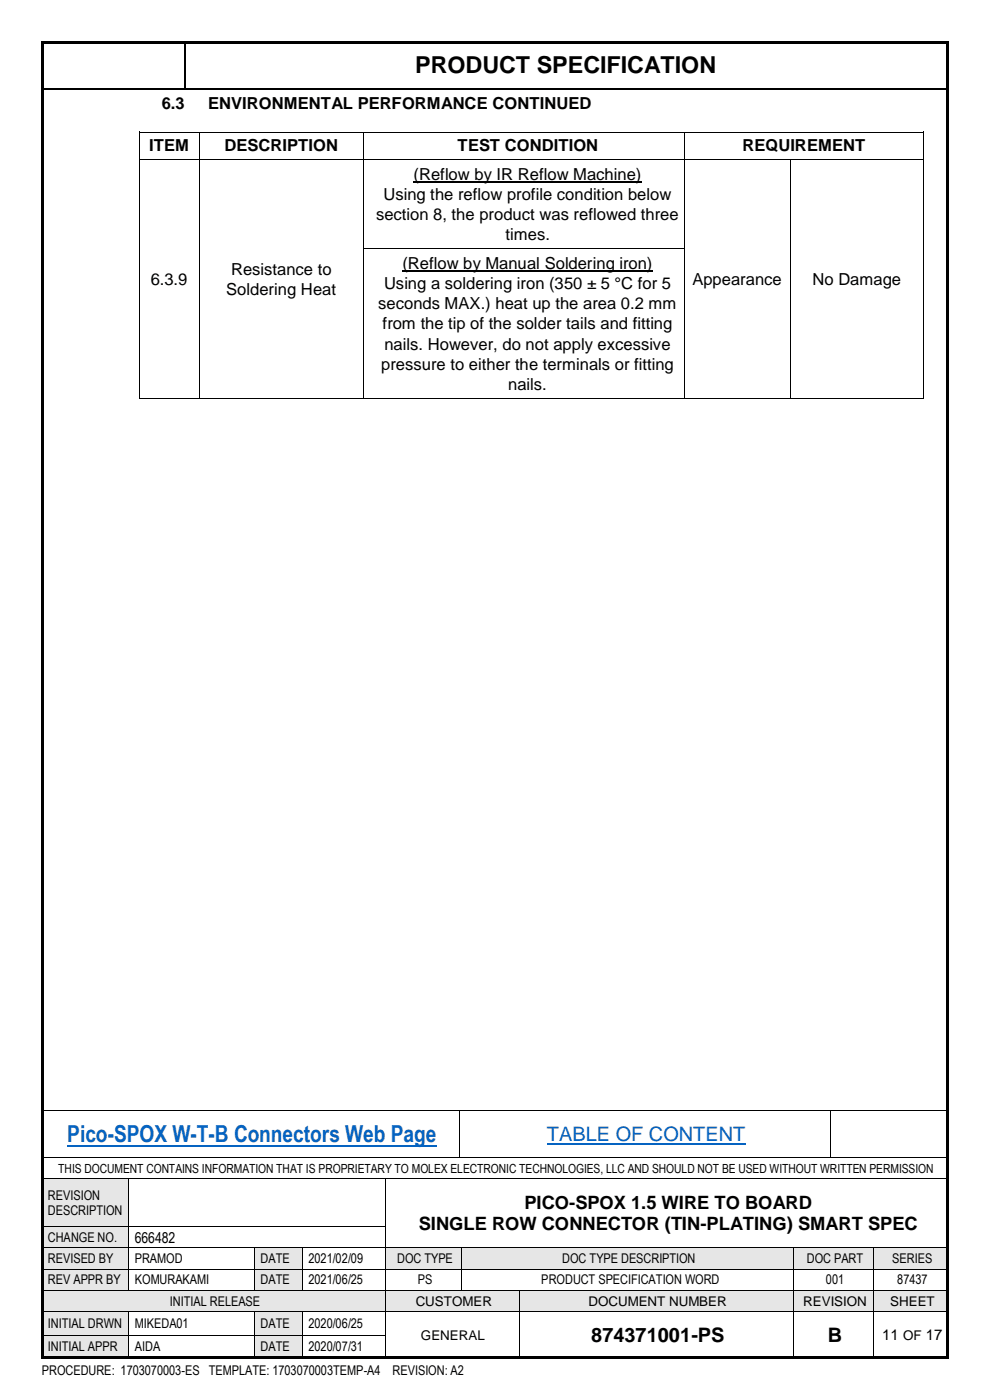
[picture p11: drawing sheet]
<svg xmlns="http://www.w3.org/2000/svg" width="210mm" height="297mm" viewBox="0 0 210 297" stroke-linecap="round" stroke-linejoin="round" font-family="sans-serif">
<defs><g id="words">
<text font-size="5" x="88.1" y="15.5">PRODUCT SPECIFICATION</text>
<text font-size="5" fill="#0563c1" x="14.3" y="242.4">Pico-SPOX W-T-B Connectors Web Page</text>
<text font-size="4.2" fill="#0563c1" x="116" y="242.1">TABLE OF CONTENT</text>
<g font-size="4.2">
<text x="125.4" y="284.7">874371001-PS</text>
<text x="175.6" y="284.7">B</text>
</g>
<g font-size="3.9">
<text x="111.2" y="256.5">PICO-SPOX 1.5 WIRE TO BOARD</text>
<text x="88.8" y="261">SINGLE ROW CONNECTOR (TIN-PLATING) SMART SPEC</text>
</g>
<g font-size="3.5">
<text x="34.3" y="23.1">6.3</text>
<text x="44.2" y="23.1">ENVIRONMENTAL PERFORMANCE CONTINUED</text>
<text x="31.7" y="32.1">ITEM</text>
<text x="47.6" y="32.1">DESCRIPTION</text>
<text x="97.1" y="32.1">TEST CONDITION</text>
<text x="157.5" y="32.1">REQUIREMENT</text>
<text x="87.7" y="38.1">(Reflow by IR Reflow Machine)</text>
<text x="79.8" y="46.7">section 8, the product was reflowed three</text>
<text x="81.3" y="42.4">Using the reflow profile condition below</text>
<text x="107.2" y="51">times.</text>
<text x="49" y="58.3">Resistance to</text>
<text x="85.4" y="57">(Reflow by Manual Soldering iron)</text>
<text x="32" y="60.4">6.3.9</text>
<text x="48" y="62.6">Soldering Heat</text>
<text x="80.2" y="65.6">seconds MAX.) heat up the area 0.2 mm</text>
<text x="81.5" y="61.3">Using a soldering iron (350 ± 5 °C for 5</text>
<text x="146.9" y="60.5">Appearance</text>
<text x="172.4" y="60.5">No Damage</text>
<text x="81.2" y="69.9">from the tip of the solder tails and fitting</text>
<text x="81.6" y="74.2">nails. However, do not apply excessive</text>
<text x="80.9" y="78.5">pressure to either the terminals or fitting</text>
<text x="107.8" y="82.8">nails.</text>
</g>
<g font-size="3.2">
<text x="28.6" y="263.6">666482</text>
<text x="187.1" y="284.3">11 OF 17</text>
</g>
<g font-size="2.8">
<text x="10.2" y="254.5">REVISION</text>
<text x="10.2" y="257.8">DESCRIPTION</text>
<text x="10.2" y="263.5">CHANGE NO.</text>
<text x="10.2" y="268">REVISED BY</text>
<text x="28.6" y="268">PRAMOD</text>
<text x="55.3" y="268">DATE</text>
<text x="65.4" y="268">2021/02/09</text>
<text x="84.3" y="268">DOC TYPE</text>
<text x="119.3" y="268">DOC TYPE DESCRIPTION</text>
<text x="171.1" y="268">DOC PART</text>
<text x="189.3" y="268">SERIES</text>
<text x="10.2" y="272.5">REV APPR BY</text>
<text x="28.6" y="272.5">KOMURAKAMI</text>
<text x="55.3" y="272.5">DATE</text>
<text x="65.4" y="272.5">2021/06/25</text>
<text x="88.6" y="272.5">PS</text>
<text x="114.8" y="272.5">PRODUCT SPECIFICATION WORD</text>
<text x="175.2" y="272.5">001</text>
<text x="190.3" y="272.5">87437</text>
<text x="10.2" y="281.8">INITIAL DRWN</text>
<text x="28.6" y="281.8">MIKEDA01</text>
<text x="36" y="277">INITIAL RELEASE</text>
<text x="55.3" y="281.8">DATE</text>
<text x="65.4" y="281.8">2020/06/25</text>
<text x="88.2" y="277">CUSTOMER</text>
<text x="124.9" y="277">DOCUMENT NUMBER</text>
<text x="170.4" y="277">REVISION</text>
<text x="188.8" y="277">SHEET</text>
<text x="10.2" y="286.7">INITIAL APPR</text>
<text x="28.6" y="286.7">AIDA</text>
<text x="55.3" y="286.7">DATE</text>
<text x="65.4" y="286.7">2020/07/31</text>
<text x="89.3" y="284.2">GENERAL</text>
<text x="8.9" y="291.8">PROCEDURE: 1703070003-ES TEMPLATE: 1703070003TEMP-A4</text>
<text x="83.3" y="291.8">REVISION: A2</text>
</g>
<text font-size="2.7" x="12.4" y="248.8">THIS DOCUMENT CONTAINS INFORMATION THAT IS PROPRIETARY TO MOLEX ELECTRONIC TECHNOLOGIES, LLC AND SHOULD NOT BE USED WITHOUT WRITTEN PERMISSION</text>
</g></defs>
<g fill="#000">
<path d="M39 8.9h.3v.2h-.3z" fill-rule="evenodd"/>
<path d="M39 18.7h.3v.3h-.3z" fill-rule="evenodd"/>
<path d="M97.4 235.5h.2v.2h-.2z" fill-rule="evenodd"/>
<path d="M176 235.5h.2v.2h-.2z" fill-rule="evenodd"/>
<path d="M97.4 245.5h.2v.2h-.2z" fill-rule="evenodd"/>
<path d="M176 245.5h.2v.2h-.2z" fill-rule="evenodd"/>
</g>
<path d="M8.8 18.8h30.2M39.2 9.1v9.6M39.3 18.8h161.6" fill="none" stroke="#000" stroke-width=".34"/>
<path d="M14.3 243h78.3" fill="none" stroke="#0563c1" stroke-width=".38"/>
<path d="M116 242.7h42.1" fill="none" stroke="#0563c1" stroke-width=".3"/>
<path d="M8.9 235.6h88.5M97.5 235.7v9.8M97.6 235.6h78.4M176.1 235.7v9.8M176.2 235.6h24.9M8.9 245.6h88.5M97.6 245.6h78.4M176.2 245.6h24.9" fill="none" stroke="#000" stroke-width=".21"/>
<g fill="#e6e6e6">
<path d="M8.9 250.2h18.3v10h-18.3z" fill-rule="evenodd"/>
<path d="M10.2 252h16.4v3.2h-16.4z" fill-rule="evenodd"/>
<path d="M10.2 255.2h16.4v3.2h-16.4z" fill-rule="evenodd"/>
</g>
<path d="M8.9 250.1h18.3M27.3 250.2v10M27.4 250.1h54.4M81.8 250.2v10M81.9 250.1h119.2" fill="none" stroke="#000" stroke-width=".21"/>
<g fill="#000">
<path d="M27.2 250h.2v.2h-.2z" fill-rule="evenodd"/>
<path d="M81.8 250h.1v.2h-.1z" fill-rule="evenodd"/>
</g>
<g fill="#e6e6e6">
<path d="M8.9 260.3h18.3v4.4h-18.3z" fill-rule="evenodd"/>
<path d="M10.2 260.9h16.4v3.3h-16.4z" fill-rule="evenodd"/>
</g>
<path d="M8.9 260.3h18.3M27.3 260.3v4.4M27.4 260.3h54.4M81.8 260.3v4.4" fill="none" stroke="#000" stroke-width=".21"/>
<g fill="#000">
<path d="M27.2 260.2h.2v.1h-.2z" fill-rule="evenodd"/>
<path d="M81.8 260.2h.1v.1h-.1z" fill-rule="evenodd"/>
</g>
<g fill="#e6e6e6">
<path d="M8.9 264.9h18.3v4.3h-18.3z" fill-rule="evenodd"/>
<path d="M10.2 265.4h16.4v3.2h-16.4z" fill-rule="evenodd"/>
</g>
<g fill="#fff">
<path d="M27.4 264.9h26.5v4.3h-26.5z" fill-rule="evenodd"/>
<path d="M28.6 265.4h24.7v3.2h-24.7z" fill-rule="evenodd"/>
</g>
<g fill="#e6e6e6">
<path d="M54.1 264.9h10v4.3h-10z" fill-rule="evenodd"/>
<path d="M55.3 265.4h8.1v3.2h-8.1z" fill-rule="evenodd"/>
<path d="M82 264.9h15.9v4.3h-15.9z" fill-rule="evenodd"/>
<path d="M83.2 265.4h14v3.2h-14z" fill-rule="evenodd"/>
<path d="M98.1 264.9h70.2v4.3h-70.2z" fill-rule="evenodd"/>
<path d="M99.2 265.4h68.4v3.2h-68.4z" fill-rule="evenodd"/>
<path d="M168.4 264.9h16.9v4.3h-16.9z" fill-rule="evenodd"/>
<path d="M169.6 265.4h15.1v3.2h-15.1z" fill-rule="evenodd"/>
<path d="M185.5 264.9h15.6v4.3h-15.6z" fill-rule="evenodd"/>
<path d="M186.7 265.4h13.7v3.2h-13.7z" fill-rule="evenodd"/>
</g>
<g fill="none" stroke="#000" stroke-width=".21">
<path d="M8.9 264.7h18.3M27.3 264.8v4.4M27.4 264.7h26.5M54 264.8v4.4M54.1 264.7h10M64.1 264.8v4.4M64.2 264.7h17.6M81.8 264.8v4.4M81.9 264.7h15.9M97.9 264.8v4.4M98 264.7h70.3M168.4 264.8v4.4"/>
<path d="M168.4 264.7h16.9M185.4 264.8v4.4M185.5 264.7h15.6"/>
</g>
<g fill="#000">
<path d="M27.2 264.7h.2v.1h-.2z" fill-rule="evenodd"/>
<path d="M53.9 264.7h.2v.1h-.2z" fill-rule="evenodd"/>
<path d="M64.1 264.7h.1v.1h-.1z" fill-rule="evenodd"/>
<path d="M81.8 264.7h.1v.1h-.1z" fill-rule="evenodd"/>
<path d="M97.8 264.7h.2v.1h-.2z" fill-rule="evenodd"/>
<path d="M168.3 264.7h.1v.1h-.1z" fill-rule="evenodd"/>
<path d="M185.3 264.7h.2v.1h-.2z" fill-rule="evenodd"/>
</g>
<g fill="#e6e6e6">
<path d="M8.9 269.4h18.3v4.3h-18.3z" fill-rule="evenodd"/>
<path d="M10.2 269.9h16.4v3.2h-16.4z" fill-rule="evenodd"/>
</g>
<g fill="#fff">
<path d="M27.4 269.4h26.5v4.3h-26.5z" fill-rule="evenodd"/>
<path d="M28.6 269.9h24.7v3.2h-24.7z" fill-rule="evenodd"/>
</g>
<g fill="#e6e6e6">
<path d="M54.1 269.4h10v4.3h-10z" fill-rule="evenodd"/>
<path d="M55.3 269.9h8.1v3.2h-8.1z" fill-rule="evenodd"/>
</g>
<g fill="#fff">
<path d="M64.3 269.4h17.5v4.3h-17.5z" fill-rule="evenodd"/>
<path d="M65.4 269.9h15.7v3.2h-15.7z" fill-rule="evenodd"/>
</g>
<g fill="none" stroke="#000" stroke-width=".21">
<path d="M8.9 269.3h18.3M27.3 269.4v4.3M27.4 269.3h26.5M54 269.4v4.3M54.1 269.3h10M64.1 269.4v4.3M64.2 269.3h17.6M81.8 269.4v4.3M81.9 269.3h15.9M97.9 269.4v4.3M98 269.3h70.3M168.4 269.4v4.3"/>
<path d="M168.4 269.3h16.9M185.4 269.4v4.3M185.5 269.3h15.6"/>
</g>
<g fill="#000">
<path d="M27.2 269.2h.2v.2h-.2z" fill-rule="evenodd"/>
<path d="M53.9 269.2h.2v.2h-.2z" fill-rule="evenodd"/>
<path d="M64.1 269.2h.1v.2h-.1z" fill-rule="evenodd"/>
<path d="M81.8 269.2h.1v.2h-.1z" fill-rule="evenodd"/>
<path d="M97.8 269.2h.2v.2h-.2z" fill-rule="evenodd"/>
<path d="M168.3 269.2h.1v.2h-.1z" fill-rule="evenodd"/>
<path d="M185.3 269.2h.2v.2h-.2z" fill-rule="evenodd"/>
</g>
<g fill="#e6e6e6">
<path d="M8.9 273.8h72.9v4.4h-72.9z" fill-rule="evenodd"/>
<path d="M10.2 274.4h70.9v3.2h-70.9z" fill-rule="evenodd"/>
<path d="M82 273.8h28.1v4.4h-28.1z" fill-rule="evenodd"/>
<path d="M83.2 274.4h26.2v3.3h-26.2z" fill-rule="evenodd"/>
<path d="M110.3 273.8h58v4.4h-58z" fill-rule="evenodd"/>
<path d="M111.5 274.4h56.1v3.3h-56.1z" fill-rule="evenodd"/>
<path d="M168.4 273.8h16.9v4.4h-16.9z" fill-rule="evenodd"/>
<path d="M169.6 274.4h15.1v3.3h-15.1z" fill-rule="evenodd"/>
<path d="M185.5 273.8h15.6v4.4h-15.6z" fill-rule="evenodd"/>
<path d="M186.7 274.4h13.7v3.3h-13.7z" fill-rule="evenodd"/>
</g>
<g fill="none" stroke="#000" stroke-width=".21">
<path d="M8.9 273.8h18.3M27.4 273.8h26.5M54.1 273.8h10M64.2 273.8h17.6M81.8 273.8v4.4M81.9 273.8h15.9M98 273.8h12.1M110.2 273.8v4.4M110.3 273.8h58M168.4 273.8v4.4M168.4 273.8h16.9M185.4 273.8v4.4"/>
<path d="M185.5 273.8h15.6"/>
</g>
<g fill="#000">
<path d="M27.2 273.7h.2v.1h-.2z" fill-rule="evenodd"/>
<path d="M53.9 273.7h.2v.1h-.2z" fill-rule="evenodd"/>
<path d="M64.1 273.7h.1v.1h-.1z" fill-rule="evenodd"/>
<path d="M81.8 273.7h.1v.1h-.1z" fill-rule="evenodd"/>
<path d="M97.8 273.7h.2v.1h-.2z" fill-rule="evenodd"/>
<path d="M110.1 273.7h.2v.1h-.2z" fill-rule="evenodd"/>
<path d="M168.3 273.7h.1v.1h-.1z" fill-rule="evenodd"/>
<path d="M185.3 273.7h.2v.1h-.2z" fill-rule="evenodd"/>
</g>
<g fill="#e6e6e6">
<path d="M8.9 278.3h18.3v5h-18.3z" fill-rule="evenodd"/>
<path d="M10.2 279.2h16.4v3.2h-16.4z" fill-rule="evenodd"/>
<path d="M54.1 278.3h10v5h-10z" fill-rule="evenodd"/>
<path d="M55.3 279.2h8.1v3.2h-8.1z" fill-rule="evenodd"/>
</g>
<g fill="#fff">
<path d="M110.3 278.3h58v9.7h-58z" fill-rule="evenodd"/>
<path d="M111.5 280.7h56.1v4.9h-56.1z" fill-rule="evenodd"/>
<path d="M168.4 278.3h16.9v9.7h-16.9z" fill-rule="evenodd"/>
<path d="M169.6 280.7h15.1v4.9h-15.1z" fill-rule="evenodd"/>
<path d="M185.5 278.3h15.6v9.7h-15.6z" fill-rule="evenodd"/>
<path d="M186.7 281.3h13.7v3.7h-13.7z" fill-rule="evenodd"/>
</g>
<g fill="none" stroke="#000" stroke-width=".21">
<path d="M8.9 278.2h18.3M27.3 278.3v5M27.4 278.2h26.5M54 278.3v5M54.1 278.2h10M64.1 278.3v5M64.2 278.2h17.6M81.8 278.3v5M81.9 278.2h28.2M110.2 278.3v5M110.3 278.2h58M168.4 278.3v5"/>
<path d="M168.4 278.2h16.9M185.4 278.3v5M185.5 278.2h15.6"/>
</g>
<g fill="#000">
<path d="M27.2 278.2h.2v.1h-.2z" fill-rule="evenodd"/>
<path d="M53.9 278.2h.2v.1h-.2z" fill-rule="evenodd"/>
<path d="M64.1 278.2h.1v.1h-.1z" fill-rule="evenodd"/>
<path d="M81.8 278.2h.1v.1h-.1z" fill-rule="evenodd"/>
<path d="M110.1 278.2h.2v.1h-.2z" fill-rule="evenodd"/>
<path d="M168.3 278.2h.1v.1h-.1z" fill-rule="evenodd"/>
<path d="M185.3 278.2h.2v.1h-.2z" fill-rule="evenodd"/>
</g>
<g fill="#e6e6e6">
<path d="M8.9 283.4h18.3v4.6h-18.3z" fill-rule="evenodd"/>
<path d="M10.2 284.1h16.4v3.3h-16.4z" fill-rule="evenodd"/>
<path d="M54.1 283.4h10v4.6h-10z" fill-rule="evenodd"/>
<path d="M55.3 284.1h8.1v3.3h-8.1z" fill-rule="evenodd"/>
</g>
<g fill="none" stroke="#000" stroke-width=".21">
<path d="M29.6 28.9v4.8M29.6 34.6v18M29.6 28h12.6M29.6 33.8h12.6M42.3 28.9v4.8M42.3 34.6v18M42.3 28h34.8M42.3 33.8h34.8M77.2 28.9v4.8M77.2 34.6v18M77.3 28h67.8M77.3 33.8h67.8"/>
<path d="M145.1 28.9v4.8M145.1 34.6v18M145.2 28h50.7M145.2 33.8h22.4M167.7 34.6v18M167.8 33.8h28.1M196 28.9v4.8M196 34.6v18M29.6 53.5v30.9M42.3 53.5v30.9M77.2 53.5v30.9M77.3 52.7h67.8"/>
<path d="M145.1 53.5v30.9M167.7 53.5v30.9M196 53.5v30.9M29.6 84.5h12.6M42.3 84.5h34.8M77.3 84.5h67.8M145.2 84.5h22.4M167.8 84.5h28.1M8.9 283.3h18.3M27.3 283.4v4.6M27.4 283.3h26.5M54 283.4v4.6"/>
<path d="M54.1 283.3h10M64.1 283.4v4.6M64.2 283.3h17.6M81.8 283.4v4.6M110.2 283.4v4.6M168.4 283.4v4.6M185.4 283.4v4.6"/>
</g>
<g fill="#000">
<path d="M8.8 8.8h.5v.5h-.5z" fill-rule="evenodd"/>
<path d="M8.8 8.8h.5v.5h-.5z" fill-rule="evenodd"/>
<path d="M9.3 8.8h191.4v.5h-191.4z" fill-rule="evenodd"/>
<path d="M200.7 8.8h.6v.5h-.6z" fill-rule="evenodd"/>
<path d="M200.7 8.8h.6v.5h-.6z" fill-rule="evenodd"/>
<path d="M29.5 27.9h.1v1h-.1z" fill-rule="evenodd"/>
<path d="M29.5 27.9h.1v.2h-.1z" fill-rule="evenodd"/>
<path d="M29.5 33.7h.1v.9h-.1z" fill-rule="evenodd"/>
<path d="M42.2 28.1h.1v.8h-.1z" fill-rule="evenodd"/>
<path d="M42.2 27.9h.1v.2h-.1z" fill-rule="evenodd"/>
<path d="M42.2 33.7h.1v.9h-.1z" fill-rule="evenodd"/>
<path d="M77.1 28.1h.2v.8h-.2z" fill-rule="evenodd"/>
<path d="M77.1 27.9h.2v.2h-.2z" fill-rule="evenodd"/>
<path d="M77.1 33.7h.2v.9h-.2z" fill-rule="evenodd"/>
<path d="M145.1 28.1h.1v.8h-.1z" fill-rule="evenodd"/>
<path d="M145.1 27.9h.1v.2h-.1z" fill-rule="evenodd"/>
<path d="M145.1 33.7h.1v.9h-.1z" fill-rule="evenodd"/>
<path d="M167.6 33.9h.2v.7h-.2z" fill-rule="evenodd"/>
<path d="M167.6 33.7h.2v.2h-.2z" fill-rule="evenodd"/>
<path d="M195.9 27.9h.1v1h-.1z" fill-rule="evenodd"/>
<path d="M195.9 27.9h.1v.2h-.1z" fill-rule="evenodd"/>
<path d="M195.9 33.7h.1v.9h-.1z" fill-rule="evenodd"/>
<path d="M29.5 52.6h.1v.9h-.1z" fill-rule="evenodd"/>
<path d="M42.2 52.6h.1v.9h-.1z" fill-rule="evenodd"/>
<path d="M77.1 52.6h.2v.9h-.2z" fill-rule="evenodd"/>
<path d="M145.1 52.6h.1v.9h-.1z" fill-rule="evenodd"/>
<path d="M167.6 52.6h.2v.9h-.2z" fill-rule="evenodd"/>
<path d="M195.9 52.6h.1v.9h-.1z" fill-rule="evenodd"/>
<path d="M29.5 84.4h.1v.2h-.1z" fill-rule="evenodd"/>
<path d="M29.5 84.4h.1v.2h-.1z" fill-rule="evenodd"/>
<path d="M42.2 84.4h.1v.2h-.1z" fill-rule="evenodd"/>
<path d="M77.1 84.4h.2v.2h-.2z" fill-rule="evenodd"/>
<path d="M145.1 84.4h.1v.2h-.1z" fill-rule="evenodd"/>
<path d="M167.6 84.4h.2v.2h-.2z" fill-rule="evenodd"/>
<path d="M195.9 84.4h.1v.2h-.1z" fill-rule="evenodd"/>
<path d="M195.9 84.4h.1v.2h-.1z" fill-rule="evenodd"/>
<path d="M8.8 9.3h.5v278.4h-.5z" fill-rule="evenodd"/>
<path d="M8.8 287.7h.5v.5h-.5z" fill-rule="evenodd"/>
<path d="M8.8 287.7h.5v.5h-.5z" fill-rule="evenodd"/>
<path d="M9.3 287.7h191.4v.5h-191.4z" fill-rule="evenodd"/>
<path d="M27.2 283.3h.2v.1h-.2z" fill-rule="evenodd"/>
<path d="M53.9 283.3h.2v.1h-.2z" fill-rule="evenodd"/>
<path d="M64.1 283.3h.1v.1h-.1z" fill-rule="evenodd"/>
<path d="M81.8 283.3h.1v.1h-.1z" fill-rule="evenodd"/>
<path d="M110.1 283.3h.2v.1h-.2z" fill-rule="evenodd"/>
<path d="M168.3 283.3h.1v.1h-.1z" fill-rule="evenodd"/>
<path d="M185.3 283.3h.2v.1h-.2z" fill-rule="evenodd"/>
<path d="M200.7 9.3h.6v278.4h-.6z" fill-rule="evenodd"/>
<path d="M200.7 287.7h.6v.5h-.6z" fill-rule="evenodd"/>
<path d="M200.7 287.7h.6v.5h-.6z" fill-rule="evenodd"/>
</g>
<path d="M87.7 38.6h48.5M85.4 57.5h53.1" fill="none" stroke="#000" stroke-width=".25"/>
<use href="#words"/>
</svg>
